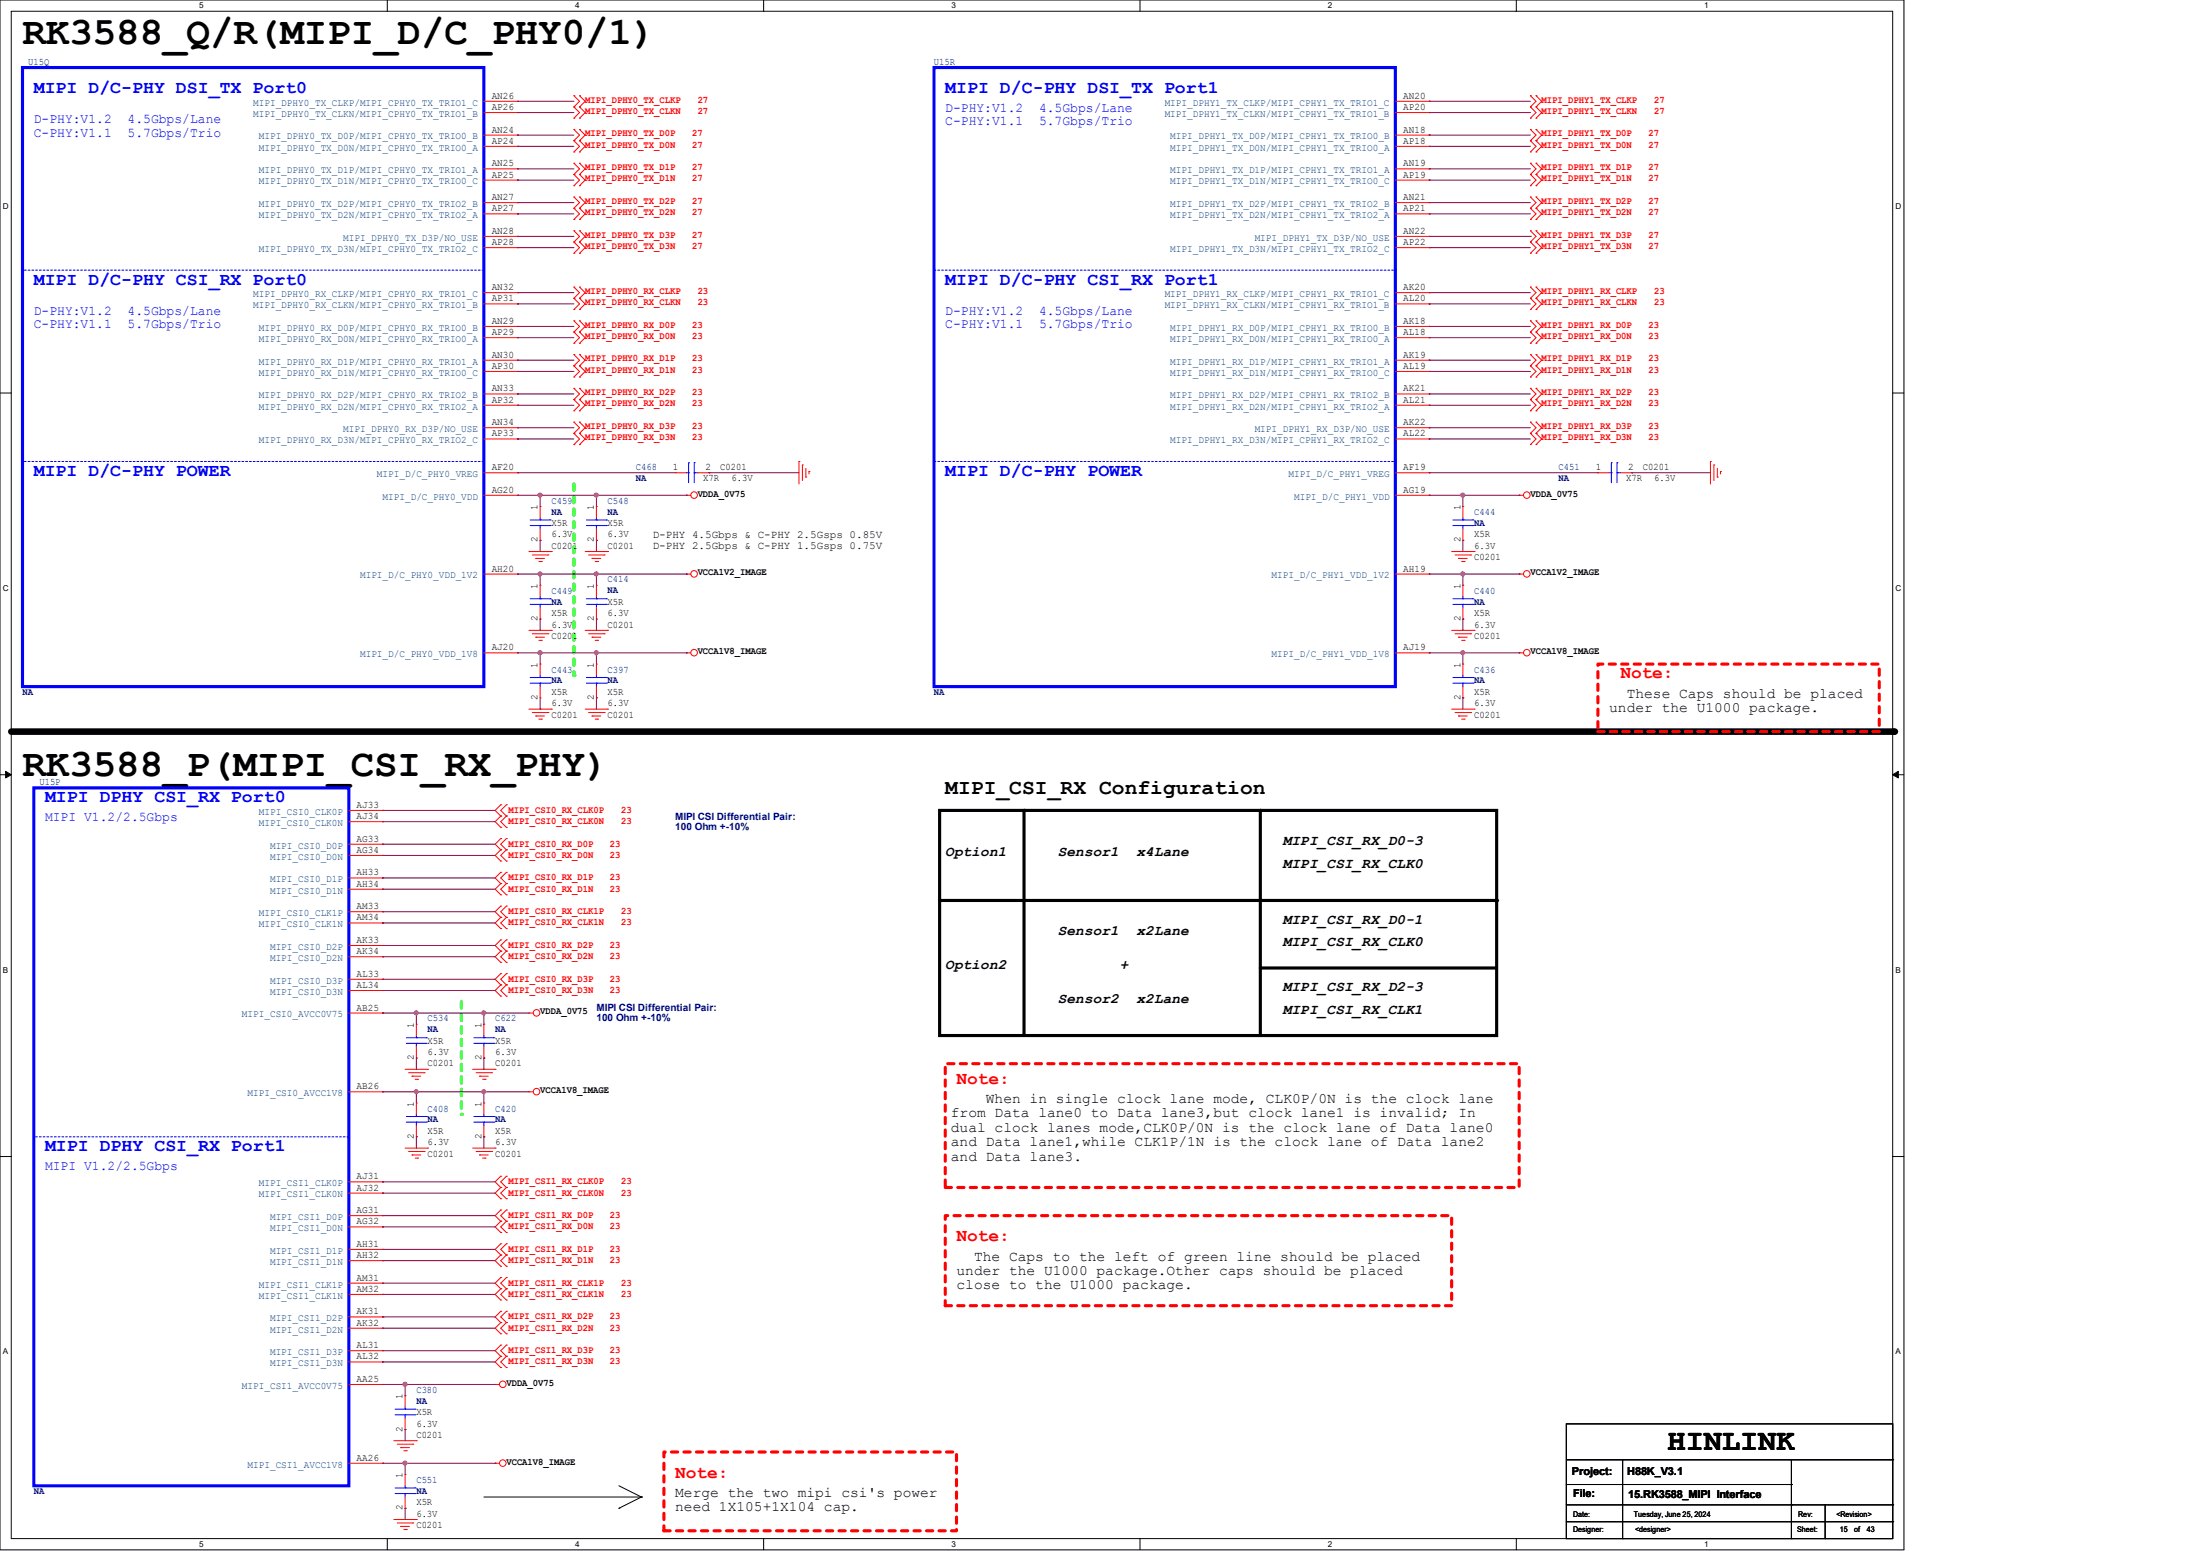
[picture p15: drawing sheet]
<svg xmlns="http://www.w3.org/2000/svg" width="297mm" height="210mm" viewBox="0 0 297 210" stroke-linecap="round" stroke-linejoin="round" font-family="sans-serif">
<defs><g id="words">
<g font-size="5.3">
<text x="3" y="6">RK3588_Q/R(MIPI_D/C_PHY0/1)</text>
<text x="3" y="105">RK3588_P(MIPI_CSI_RX_PHY)</text>
</g>
<text font-size="4.1" x="225.8" y="196.3">HINLINK</text>
<text font-size="2.9" x="128" y="107.6">MIPI_CSI_RX Configuration</text>
<g font-size="2.4" fill="#00f">
<text x="4.6" y="12.6">MIPI D/C-PHY DSI_TX Port0</text>
<text x="128" y="12.6">MIPI D/C-PHY DSI_TX Port1</text>
<text x="4.6" y="38.5">MIPI D/C-PHY CSI_RX Port0</text>
<text x="128" y="38.5">MIPI D/C-PHY CSI_RX Port1</text>
<text x="4.6" y="64.4">MIPI D/C-PHY POWER</text>
<text x="128" y="64.4">MIPI D/C-PHY POWER</text>
<text x="6.1" y="108.6">MIPI DPHY CSI_RX Port0</text>
<text x="6.1" y="155.9">MIPI DPHY CSI_RX Port1</text>
</g>
<g font-size="2.4" fill="#f00">
<text x="219.5" y="91.9">Note:</text>
<text x="129.5" y="146.7">Note:</text>
<text x="129.5" y="168.1">Note:</text>
<text x="91.4" y="200.1">Note:</text>
</g>
<g font-size="1.9">
<text x="220.3" y="94.5">These Caps should be placed</text>
<text x="217.9" y="96.4">under the U1000 package.</text>
<text x="128" y="116">Option1</text>
<text x="143.3" y="116">Sensor1</text>
<text x="153.9" y="116">x4Lane</text>
<text x="173.7" y="114.4">MIPI_CSI_RX_D0-3</text>
<text x="173.7" y="117.5">MIPI_CSI_RX_CLK0</text>
<text x="173.7" y="125.1">MIPI_CSI_RX_D0-1</text>
<text x="128" y="131.2">Option2</text>
<text x="143.3" y="126.6">Sensor1</text>
<text x="151.6" y="131.2">+</text>
<text x="153.9" y="126.6">x2Lane</text>
<text x="173.7" y="128.1">MIPI_CSI_RX_CLK0</text>
<text x="143.3" y="135.8">Sensor2</text>
<text x="153.9" y="135.8">x2Lane</text>
<text x="173.7" y="134.2">MIPI_CSI_RX_D2-3</text>
<text x="173.7" y="137.3">MIPI_CSI_RX_CLK1</text>
<text x="133.5" y="149.4">When in single clock lane mode, CLK0P/0N is the clock lane</text>
<text x="128.8" y="151.3">from Data lane0 to Data lane3,but clock lane1 is invalid; In</text>
<text x="128.8" y="153.2">dual clock lanes mode,CLK0P/0N is the clock lane of Data lane0</text>
<text x="128.8" y="155.2">and Data lane1,while CLK1P/1N is the clock lane of Data lane2</text>
<text x="128.8" y="157.1">and Data lane3.</text>
<text x="129.5" y="172.6">under the U1000 package.Other caps should be placed</text>
<text x="131.9" y="170.7">The Caps to the left of green line should be placed</text>
<text x="129.5" y="174.6">close to the U1000 package.</text>
<text x="91.4" y="202.7">Merge the two mipi csi's power</text>
<text x="91.4" y="204.6">need 1X105+1X104 cap.</text>
</g>
<g font-size="1.8" fill="#00f">
<text x="4.6" y="16.7">D-PHY:V1.2</text>
<text x="17.3" y="16.7">4.5Gbps/Lane</text>
<text x="128" y="15.2">D-PHY:V1.2</text>
<text x="128" y="17">C-PHY:V1.1</text>
<text x="140.7" y="15.2">4.5Gbps/Lane</text>
<text x="140.7" y="17">5.7Gbps/Trio</text>
<text x="4.6" y="18.5">C-PHY:V1.1</text>
<text x="17.3" y="18.5">5.7Gbps/Trio</text>
<text x="4.6" y="42.6">D-PHY:V1.2</text>
<text x="4.6" y="44.4">C-PHY:V1.1</text>
<text x="17.3" y="42.6">4.5Gbps/Lane</text>
<text x="17.3" y="44.4">5.7Gbps/Trio</text>
<text x="128" y="42.6">D-PHY:V1.2</text>
<text x="128" y="44.4">C-PHY:V1.1</text>
<text x="140.7" y="42.6">4.5Gbps/Lane</text>
<text x="140.7" y="44.4">5.7Gbps/Trio</text>
<text x="6.1" y="111.2">MIPI V1.2/2.5Gbps</text>
<text x="6.1" y="158.4">MIPI V1.2/2.5Gbps</text>
</g>
<g font-size="1.5">
<text x="88.4" y="72.9">D-PHY 4.5Gbps &amp; C-PHY 2.5Gsps 0.85V</text>
<text x="88.4" y="74.3">D-PHY 2.5Gbps &amp; C-PHY 1.5Gsps 0.75V</text>
<text x="212.9" y="199.6">Project:</text>
<text x="213.1" y="202.7">File:</text>
<text x="220.4" y="199.8">H88K_V3.1</text>
<text x="220.5" y="202.8">15.RK3588_MIPI Interface</text>
</g>
<g font-size="1.4" fill="#00007f">
<text x="3.8" y="8.8">U15Q</text>
<text x="126.5" y="8.8">U15R</text>
<text x="86.1" y="63.6">C468</text>
<text x="86.1" y="65.1">NA</text>
<text x="211.1" y="63.6">C451</text>
<text x="211.1" y="65.1">NA</text>
<text x="74.7" y="68.2">C459</text>
<text x="74.7" y="69.7">NA</text>
<text x="82.3" y="68.2">C548</text>
<text x="82.3" y="69.7">NA</text>
<text x="199.6" y="69.7">C444</text>
<text x="199.6" y="71.2">NA</text>
<text x="74.7" y="80.4">C449</text>
<text x="74.7" y="81.9">NA</text>
<text x="82.3" y="78.9">C414</text>
<text x="82.3" y="80.4">NA</text>
<text x="199.6" y="80.4">C440</text>
<text x="199.6" y="81.9">NA</text>
<text x="3" y="94.1">NA</text>
<text x="74.7" y="91.1">C443</text>
<text x="74.7" y="92.5">NA</text>
<text x="82.3" y="91.1">C397</text>
<text x="82.3" y="92.5">NA</text>
<text x="126.5" y="94.1">NA</text>
<text x="199.6" y="91.1">C436</text>
<text x="199.6" y="92.5">NA</text>
<text x="5.3" y="106.3">U15P</text>
<text x="91.4" y="111">MIPI CSI Differential Pair:</text>
<text x="91.4" y="112.4">100 Ohm +-10%</text>
<text x="80.8" y="136.9">MIPI CSI Differential Pair:</text>
<text x="57.9" y="138.3">C534</text>
<text x="57.9" y="139.8">NA</text>
<text x="67.1" y="138.3">C622</text>
<text x="67.1" y="139.8">NA</text>
<text x="80.8" y="138.3">100 Ohm +-10%</text>
<text x="57.9" y="150.5">C408</text>
<text x="57.9" y="152">NA</text>
<text x="67.1" y="150.5">C420</text>
<text x="67.1" y="152">NA</text>
<text x="56.4" y="188.6">C380</text>
<text x="56.4" y="190.1">NA</text>
<text x="4.6" y="202.3">NA</text>
<text x="56.4" y="200.8">C551</text>
<text x="56.4" y="202.3">NA</text>
</g>
<g font-size="1.4" fill="#003f7f">
<text x="34.3" y="14.3">MIPI_DPHY0_TX_CLKP/MIPI_CPHY0_TX_TRIO1_C</text>
<text x="34.3" y="15.8">MIPI_DPHY0_TX_CLKN/MIPI_CPHY0_TX_TRIO1_B</text>
<text x="157.7" y="14.3">MIPI_DPHY1_TX_CLKP/MIPI_CPHY1_TX_TRIO1_C</text>
<text x="157.7" y="15.8">MIPI_DPHY1_TX_CLKN/MIPI_CPHY1_TX_TRIO1_B</text>
<text x="35.1" y="18.9">MIPI_DPHY0_TX_D0P/MIPI_CPHY0_TX_TRIO0_B</text>
<text x="35.1" y="23.5">MIPI_DPHY0_TX_D1P/MIPI_CPHY0_TX_TRIO1_A</text>
<text x="35.1" y="20.4">MIPI_DPHY0_TX_D0N/MIPI_CPHY0_TX_TRIO0_A</text>
<text x="158.5" y="18.9">MIPI_DPHY1_TX_D0P/MIPI_CPHY1_TX_TRIO0_B</text>
<text x="158.5" y="23.5">MIPI_DPHY1_TX_D1P/MIPI_CPHY1_TX_TRIO1_A</text>
<text x="158.5" y="20.4">MIPI_DPHY1_TX_D0N/MIPI_CPHY1_TX_TRIO0_A</text>
<text x="35.1" y="28">MIPI_DPHY0_TX_D2P/MIPI_CPHY0_TX_TRIO2_B</text>
<text x="35.1" y="25">MIPI_DPHY0_TX_D1N/MIPI_CPHY0_TX_TRIO0_C</text>
<text x="35.1" y="29.6">MIPI_DPHY0_TX_D2N/MIPI_CPHY0_TX_TRIO2_A</text>
<text x="158.5" y="28">MIPI_DPHY1_TX_D2P/MIPI_CPHY1_TX_TRIO2_B</text>
<text x="158.5" y="25">MIPI_DPHY1_TX_D1N/MIPI_CPHY1_TX_TRIO0_C</text>
<text x="158.5" y="29.6">MIPI_DPHY1_TX_D2N/MIPI_CPHY1_TX_TRIO2_A</text>
<text x="35.1" y="34.1">MIPI_DPHY0_TX_D3N/MIPI_CPHY0_TX_TRIO2_C</text>
<text x="46.5" y="32.6">MIPI_DPHY0_TX_D3P/NO_USE</text>
<text x="158.5" y="34.1">MIPI_DPHY1_TX_D3N/MIPI_CPHY1_TX_TRIO2_C</text>
<text x="169.9" y="32.6">MIPI_DPHY1_TX_D3P/NO_USE</text>
<text x="34.3" y="40.2">MIPI_DPHY0_RX_CLKP/MIPI_CPHY0_RX_TRIO1_C</text>
<text x="34.3" y="41.7">MIPI_DPHY0_RX_CLKN/MIPI_CPHY0_RX_TRIO1_B</text>
<text x="157.7" y="40.2">MIPI_DPHY1_RX_CLKP/MIPI_CPHY1_RX_TRIO1_C</text>
<text x="157.7" y="41.7">MIPI_DPHY1_RX_CLKN/MIPI_CPHY1_RX_TRIO1_B</text>
<text x="35.1" y="44.8">MIPI_DPHY0_RX_D0P/MIPI_CPHY0_RX_TRIO0_B</text>
<text x="35.1" y="46.3">MIPI_DPHY0_RX_D0N/MIPI_CPHY0_RX_TRIO0_A</text>
<text x="158.5" y="44.8">MIPI_DPHY1_RX_D0P/MIPI_CPHY1_RX_TRIO0_B</text>
<text x="158.5" y="46.3">MIPI_DPHY1_RX_D0N/MIPI_CPHY1_RX_TRIO0_A</text>
<text x="35.1" y="49.4">MIPI_DPHY0_RX_D1P/MIPI_CPHY0_RX_TRIO1_A</text>
<text x="35.1" y="53.9">MIPI_DPHY0_RX_D2P/MIPI_CPHY0_RX_TRIO2_B</text>
<text x="35.1" y="50.9">MIPI_DPHY0_RX_D1N/MIPI_CPHY0_RX_TRIO0_C</text>
<text x="158.5" y="49.4">MIPI_DPHY1_RX_D1P/MIPI_CPHY1_RX_TRIO1_A</text>
<text x="158.5" y="53.9">MIPI_DPHY1_RX_D2P/MIPI_CPHY1_RX_TRIO2_B</text>
<text x="158.5" y="50.9">MIPI_DPHY1_RX_D1N/MIPI_CPHY1_RX_TRIO0_C</text>
<text x="35.1" y="55.5">MIPI_DPHY0_RX_D2N/MIPI_CPHY0_RX_TRIO2_A</text>
<text x="46.5" y="58.5">MIPI_DPHY0_RX_D3P/NO_USE</text>
<text x="158.5" y="55.5">MIPI_DPHY1_RX_D2N/MIPI_CPHY1_RX_TRIO2_A</text>
<text x="169.9" y="58.5">MIPI_DPHY1_RX_D3P/NO_USE</text>
<text x="35.1" y="60">MIPI_DPHY0_RX_D3N/MIPI_CPHY0_RX_TRIO2_C</text>
<text x="51.1" y="64.6">MIPI_D/C_PHY0_VREG</text>
<text x="158.5" y="60">MIPI_DPHY1_RX_D3N/MIPI_CPHY1_RX_TRIO2_C</text>
<text x="174.5" y="64.6">MIPI_D/C_PHY1_VREG</text>
<text x="51.8" y="67.7">MIPI_D/C_PHY0_VDD</text>
<text x="175.3" y="67.7">MIPI_D/C_PHY1_VDD</text>
<text x="48.8" y="78.3">MIPI_D/C_PHY0_VDD_1V2</text>
<text x="172.2" y="78.3">MIPI_D/C_PHY1_VDD_1V2</text>
<text x="48.8" y="89">MIPI_D/C_PHY0_VDD_1V8</text>
<text x="172.2" y="89">MIPI_D/C_PHY1_VDD_1V8</text>
<text x="35.1" y="110.3">MIPI_CSI0_CLK0P</text>
<text x="35.1" y="111.8">MIPI_CSI0_CLK0N</text>
<text x="36.6" y="114.9">MIPI_CSI0_D0P</text>
<text x="36.6" y="116.4">MIPI_CSI0_D0N</text>
<text x="36.6" y="119.5">MIPI_CSI0_D1P</text>
<text x="35.1" y="124">MIPI_CSI0_CLK1P</text>
<text x="35.1" y="125.6">MIPI_CSI0_CLK1N</text>
<text x="36.6" y="121">MIPI_CSI0_D1N</text>
<text x="36.6" y="128.6">MIPI_CSI0_D2P</text>
<text x="36.6" y="130.1">MIPI_CSI0_D2N</text>
<text x="32.8" y="137.8">MIPI_CSI0_AVCC0V75</text>
<text x="36.6" y="133.2">MIPI_CSI0_D3P</text>
<text x="36.6" y="134.7">MIPI_CSI0_D3N</text>
<text x="33.5" y="148.4">MIPI_CSI0_AVCC1V8</text>
<text x="35.1" y="160.6">MIPI_CSI1_CLK0P</text>
<text x="35.1" y="162.1">MIPI_CSI1_CLK0N</text>
<text x="36.6" y="165.2">MIPI_CSI1_D0P</text>
<text x="36.6" y="166.7">MIPI_CSI1_D0N</text>
<text x="36.6" y="169.8">MIPI_CSI1_D1P</text>
<text x="36.6" y="171.3">MIPI_CSI1_D1N</text>
<text x="35.1" y="174.3">MIPI_CSI1_CLK1P</text>
<text x="35.1" y="175.9">MIPI_CSI1_CLK1N</text>
<text x="36.6" y="178.9">MIPI_CSI1_D2P</text>
<text x="36.6" y="180.4">MIPI_CSI1_D2N</text>
<text x="36.6" y="183.5">MIPI_CSI1_D3P</text>
<text x="36.6" y="185">MIPI_CSI1_D3N</text>
<text x="32.8" y="188">MIPI_CSI1_AVCC0V75</text>
<text x="33.5" y="198.7">MIPI_CSI1_AVCC1V8</text>
</g>
<g font-size="1.4">
<text x="66.6" y="18">AN24</text>
<text x="66.6" y="13.4">AN26</text>
<text x="66.6" y="14.9">AP26</text>
<text x="190" y="18">AN18</text>
<text x="190" y="13.4">AN20</text>
<text x="190" y="14.9">AP20</text>
<text x="66.6" y="22.5">AN25</text>
<text x="66.6" y="19.5">AP24</text>
<text x="190" y="22.5">AN19</text>
<text x="190" y="19.5">AP18</text>
<text x="66.6" y="27.1">AN27</text>
<text x="66.6" y="24">AP25</text>
<text x="66.6" y="28.6">AP27</text>
<text x="190" y="27.1">AN21</text>
<text x="190" y="24">AP19</text>
<text x="190" y="28.6">AP21</text>
<text x="66.6" y="31.7">AN28</text>
<text x="66.6" y="33.2">AP28</text>
<text x="190" y="31.7">AN22</text>
<text x="190" y="33.2">AP22</text>
<text x="66.6" y="39.3">AN32</text>
<text x="66.6" y="40.8">AP31</text>
<text x="190" y="39.3">AK20</text>
<text x="190" y="40.8">AL20</text>
<text x="66.6" y="43.9">AN29</text>
<text x="66.6" y="45.4">AP29</text>
<text x="190" y="43.9">AK18</text>
<text x="190" y="45.4">AL18</text>
<text x="66.6" y="48.4">AN30</text>
<text x="66.6" y="53">AN33</text>
<text x="66.6" y="50">AP30</text>
<text x="190" y="48.4">AK19</text>
<text x="190" y="53">AK21</text>
<text x="190" y="50">AL19</text>
<text x="66.6" y="57.6">AN34</text>
<text x="66.6" y="54.5">AP32</text>
<text x="66.6" y="59.1">AP33</text>
<text x="190" y="57.6">AK22</text>
<text x="190" y="54.5">AL21</text>
<text x="190" y="59.1">AL22</text>
<text x="66.6" y="63.7">AF20</text>
<text x="91.1" y="63.7">1</text>
<text x="95.2" y="65.2">X7R</text>
<text x="95.5" y="63.7">2</text>
<text x="97.5" y="63.6">C0201</text>
<text x="99.1" y="65.2">6.3V</text>
<text x="190" y="63.7">AF19</text>
<text x="216.1" y="63.7">1</text>
<text x="220.2" y="65.2">X7R</text>
<text x="220.5" y="63.7">2</text>
<text x="222.5" y="63.6">C0201</text>
<text x="224" y="65.2">6.3V</text>
<text x="66.6" y="66.7">AG20</text>
<text x="72.8" y="69" transform="rotate(-90 72.8 69)">1</text>
<text x="74.7" y="71.2">X5R</text>
<text x="80.4" y="69" transform="rotate(-90 80.4 69)">1</text>
<text x="82.3" y="71.2">X5R</text>
<text x="94.5" y="67.2">VDDA_0V75</text>
<text x="190" y="66.7">AG19</text>
<text x="197.8" y="69" transform="rotate(-90 197.8 69)">1</text>
<text x="207.3" y="67.2">VDDA_0V75</text>
<text x="66.6" y="77.4">AH20</text>
<text x="72.8" y="73.4" transform="rotate(-90 72.8 73.4)">2</text>
<text x="74.7" y="74.3">C0201</text>
<text x="74.7" y="72.8">6.3V</text>
<text x="80.4" y="73.4" transform="rotate(-90 80.4 73.4)">2</text>
<text x="82.3" y="74.3">C0201</text>
<text x="82.3" y="72.8">6.3V</text>
<text x="94.5" y="77.9">VCCA1V2_IMAGE</text>
<text x="190" y="77.4">AH19</text>
<text x="197.8" y="73.4" transform="rotate(-90 197.8 73.4)">2</text>
<text x="199.6" y="75.8">C0201</text>
<text x="199.6" y="72.8">X5R</text>
<text x="199.6" y="74.3">6.3V</text>
<text x="207.3" y="77.9">VCCA1V2_IMAGE</text>
<text x="72.8" y="79.7" transform="rotate(-90 72.8 79.7)">1</text>
<text x="74.7" y="83.4">X5R</text>
<text x="80.4" y="79.7" transform="rotate(-90 80.4 79.7)">1</text>
<text x="82.3" y="81.9">X5R</text>
<text x="82.3" y="83.4">6.3V</text>
<text x="197.8" y="79.7" transform="rotate(-90 197.8 79.7)">1</text>
<text x="199.6" y="83.4">X5R</text>
<text x="66.6" y="88.1">AJ20</text>
<text x="72.8" y="84.1" transform="rotate(-90 72.8 84.1)">2</text>
<text x="74.7" y="86.5">C0201</text>
<text x="74.7" y="85">6.3V</text>
<text x="80.4" y="84.1" transform="rotate(-90 80.4 84.1)">2</text>
<text x="82.3" y="85">C0201</text>
<text x="94.5" y="88.6">VCCA1V8_IMAGE</text>
<text x="190" y="88.1">AJ19</text>
<text x="197.8" y="84.1" transform="rotate(-90 197.8 84.1)">2</text>
<text x="199.6" y="86.5">C0201</text>
<text x="199.6" y="85">6.3V</text>
<text x="207.3" y="88.6">VCCA1V8_IMAGE</text>
<text x="72.8" y="94.8" transform="rotate(-90 72.8 94.8)">2</text>
<text x="72.8" y="90.4" transform="rotate(-90 72.8 90.4)">1</text>
<text x="74.7" y="94.1">X5R</text>
<text x="74.7" y="95.6">6.3V</text>
<text x="80.4" y="94.8" transform="rotate(-90 80.4 94.8)">2</text>
<text x="80.4" y="90.4" transform="rotate(-90 80.4 90.4)">1</text>
<text x="82.3" y="94.1">X5R</text>
<text x="82.3" y="95.6">6.3V</text>
<text x="197.8" y="94.8" transform="rotate(-90 197.8 94.8)">2</text>
<text x="197.8" y="90.4" transform="rotate(-90 197.8 90.4)">1</text>
<text x="199.6" y="94.1">X5R</text>
<text x="199.6" y="95.6">6.3V</text>
<text x="74.7" y="97.2">C0201</text>
<text x="82.3" y="97.2">C0201</text>
<text x="199.6" y="97.2">C0201</text>
<text x="48.3" y="114">AG33</text>
<text x="48.3" y="109.4">AJ33</text>
<text x="48.3" y="110.9">AJ34</text>
<text x="48.3" y="115.5">AG34</text>
<text x="48.3" y="118.5">AH33</text>
<text x="48.3" y="120.1">AH34</text>
<text x="48.3" y="123.1">AM33</text>
<text x="48.3" y="124.6">AM34</text>
<text x="48.3" y="127.7">AK33</text>
<text x="48.3" y="129.2">AK34</text>
<text x="48.3" y="136.8">AB25</text>
<text x="48.3" y="132.3">AL33</text>
<text x="48.3" y="133.8">AL34</text>
<text x="73.2" y="137.3">VDDA_0V75</text>
<text x="56" y="143.6" transform="rotate(-90 56 143.6)">2</text>
<text x="56" y="139.2" transform="rotate(-90 56 139.2)">1</text>
<text x="57.9" y="141.4">X5R</text>
<text x="57.9" y="142.9">6.3V</text>
<text x="65.2" y="143.6" transform="rotate(-90 65.2 143.6)">2</text>
<text x="65.2" y="139.2" transform="rotate(-90 65.2 139.2)">1</text>
<text x="67.1" y="141.4">X5R</text>
<text x="67.1" y="142.9">6.3V</text>
<text x="48.3" y="147.5">AB26</text>
<text x="56" y="149.8" transform="rotate(-90 56 149.8)">1</text>
<text x="57.9" y="144.4">C0201</text>
<text x="65.2" y="149.8" transform="rotate(-90 65.2 149.8)">1</text>
<text x="67.1" y="144.4">C0201</text>
<text x="73.2" y="148">VCCA1V8_IMAGE</text>
<text x="56" y="154.2" transform="rotate(-90 56 154.2)">2</text>
<text x="57.9" y="153.5">X5R</text>
<text x="57.9" y="155.1">6.3V</text>
<text x="65.2" y="154.2" transform="rotate(-90 65.2 154.2)">2</text>
<text x="67.1" y="153.5">X5R</text>
<text x="67.1" y="155.1">6.3V</text>
<text x="48.3" y="159.7">AJ31</text>
<text x="48.3" y="161.2">AJ32</text>
<text x="57.9" y="156.6">C0201</text>
<text x="67.1" y="156.6">C0201</text>
<text x="48.3" y="164.3">AG31</text>
<text x="48.3" y="165.8">AG32</text>
<text x="48.3" y="168.8">AH31</text>
<text x="48.3" y="170.4">AH32</text>
<text x="48.3" y="173.4">AM31</text>
<text x="48.3" y="178">AK31</text>
<text x="48.3" y="179.5">AK32</text>
<text x="48.3" y="174.9">AM32</text>
<text x="48.3" y="182.5">AL31</text>
<text x="48.3" y="184.1">AL32</text>
<text x="48.3" y="187.1">AA25</text>
<text x="54.5" y="189.4" transform="rotate(-90 54.5 189.4)">1</text>
<text x="56.4" y="191.6">X5R</text>
<text x="68.6" y="187.6">VDDA_0V75</text>
<text x="48.3" y="197.8">AA26</text>
<text x="54.5" y="193.8" transform="rotate(-90 54.5 193.8)">2</text>
<text x="56.4" y="194.7">C0201</text>
<text x="56.4" y="193.2">6.3V</text>
<text x="54.5" y="200.1" transform="rotate(-90 54.5 200.1)">1</text>
<text x="56.4" y="203.8">X5R</text>
<text x="68.6" y="198.3">VCCA1V8_IMAGE</text>
<text x="54.5" y="204.5" transform="rotate(-90 54.5 204.5)">2</text>
<text x="56.4" y="206.9">C0201</text>
<text x="56.4" y="205.4">6.3V</text>
</g>
<g font-size="1.4" fill="#f00">
<text x="79.2" y="15.4">MIPI_DPHY0_TX_CLKN</text>
<text x="79.2" y="13.9">MIPI_DPHY0_TX_CLKP</text>
<text x="94.5" y="15.4">27</text>
<text x="94.5" y="13.9">27</text>
<text x="208.8" y="15.4">MIPI_DPHY1_TX_CLKN</text>
<text x="208.8" y="13.9">MIPI_DPHY1_TX_CLKP</text>
<text x="224" y="15.4">27</text>
<text x="224" y="13.9">27</text>
<text x="79.2" y="20">MIPI_DPHY0_TX_D0N</text>
<text x="79.2" y="18.5">MIPI_DPHY0_TX_D0P</text>
<text x="79.2" y="23">MIPI_DPHY0_TX_D1P</text>
<text x="93.7" y="20">27</text>
<text x="93.7" y="18.5">27</text>
<text x="93.7" y="23">27</text>
<text x="208.8" y="20">MIPI_DPHY1_TX_D0N</text>
<text x="208.8" y="18.5">MIPI_DPHY1_TX_D0P</text>
<text x="208.8" y="23">MIPI_DPHY1_TX_D1P</text>
<text x="223.3" y="20">27</text>
<text x="223.3" y="18.5">27</text>
<text x="223.3" y="23">27</text>
<text x="79.2" y="24.6">MIPI_DPHY0_TX_D1N</text>
<text x="79.2" y="29.1">MIPI_DPHY0_TX_D2N</text>
<text x="79.2" y="27.6">MIPI_DPHY0_TX_D2P</text>
<text x="93.7" y="24.6">27</text>
<text x="93.7" y="29.1">27</text>
<text x="93.7" y="27.6">27</text>
<text x="208.8" y="24.6">MIPI_DPHY1_TX_D1N</text>
<text x="208.8" y="29.1">MIPI_DPHY1_TX_D2N</text>
<text x="208.8" y="27.6">MIPI_DPHY1_TX_D2P</text>
<text x="223.3" y="24.6">27</text>
<text x="223.3" y="29.1">27</text>
<text x="223.3" y="27.6">27</text>
<text x="79.2" y="33.7">MIPI_DPHY0_TX_D3N</text>
<text x="79.2" y="32.2">MIPI_DPHY0_TX_D3P</text>
<text x="93.7" y="33.7">27</text>
<text x="93.7" y="32.2">27</text>
<text x="208.8" y="33.7">MIPI_DPHY1_TX_D3N</text>
<text x="208.8" y="32.2">MIPI_DPHY1_TX_D3P</text>
<text x="223.3" y="33.7">27</text>
<text x="223.3" y="32.2">27</text>
<text x="79.2" y="41.3">MIPI_DPHY0_RX_CLKN</text>
<text x="79.2" y="39.8">MIPI_DPHY0_RX_CLKP</text>
<text x="94.5" y="41.3">23</text>
<text x="94.5" y="39.8">23</text>
<text x="208.8" y="41.3">MIPI_DPHY1_RX_CLKN</text>
<text x="208.8" y="39.8">MIPI_DPHY1_RX_CLKP</text>
<text x="224" y="41.3">23</text>
<text x="224" y="39.8">23</text>
<text x="79.2" y="45.9">MIPI_DPHY0_RX_D0N</text>
<text x="79.2" y="44.4">MIPI_DPHY0_RX_D0P</text>
<text x="93.7" y="45.9">23</text>
<text x="93.7" y="44.4">23</text>
<text x="208.8" y="45.9">MIPI_DPHY1_RX_D0N</text>
<text x="208.8" y="44.4">MIPI_DPHY1_RX_D0P</text>
<text x="223.3" y="45.9">23</text>
<text x="223.3" y="44.4">23</text>
<text x="79.2" y="50.5">MIPI_DPHY0_RX_D1N</text>
<text x="79.2" y="48.9">MIPI_DPHY0_RX_D1P</text>
<text x="79.2" y="53.5">MIPI_DPHY0_RX_D2P</text>
<text x="93.7" y="50.5">23</text>
<text x="93.7" y="48.9">23</text>
<text x="93.7" y="53.5">23</text>
<text x="208.8" y="50.5">MIPI_DPHY1_RX_D1N</text>
<text x="208.8" y="48.9">MIPI_DPHY1_RX_D1P</text>
<text x="208.8" y="53.5">MIPI_DPHY1_RX_D2P</text>
<text x="223.3" y="50.5">23</text>
<text x="223.3" y="48.9">23</text>
<text x="223.3" y="53.5">23</text>
<text x="79.2" y="55">MIPI_DPHY0_RX_D2N</text>
<text x="79.2" y="59.6">MIPI_DPHY0_RX_D3N</text>
<text x="79.2" y="58.1">MIPI_DPHY0_RX_D3P</text>
<text x="93.7" y="55">23</text>
<text x="93.7" y="59.6">23</text>
<text x="93.7" y="58.1">23</text>
<text x="208.8" y="59.6">MIPI_DPHY1_RX_D3N</text>
<text x="208.8" y="55">MIPI_DPHY1_RX_D2N</text>
<text x="208.8" y="58.1">MIPI_DPHY1_RX_D3P</text>
<text x="223.3" y="59.6">23</text>
<text x="223.3" y="55">23</text>
<text x="223.3" y="58.1">23</text>
<text x="68.9" y="110.1">MIPI_CSI0_RX_CLK0P</text>
<text x="68.9" y="111.6">MIPI_CSI0_RX_CLK0N</text>
<text x="84.1" y="110.1">23</text>
<text x="84.1" y="111.6">23</text>
<text x="68.9" y="114.6">MIPI_CSI0_RX_D0P</text>
<text x="68.9" y="116.2">MIPI_CSI0_RX_D0N</text>
<text x="68.9" y="119.2">MIPI_CSI0_RX_D1P</text>
<text x="82.6" y="114.6">23</text>
<text x="82.6" y="116.2">23</text>
<text x="82.6" y="119.2">23</text>
<text x="68.9" y="120.7">MIPI_CSI0_RX_D1N</text>
<text x="68.9" y="123.8">MIPI_CSI0_RX_CLK1P</text>
<text x="68.9" y="125.3">MIPI_CSI0_RX_CLK1N</text>
<text x="82.6" y="120.7">23</text>
<text x="84.1" y="123.8">23</text>
<text x="84.1" y="125.3">23</text>
<text x="68.9" y="128.4">MIPI_CSI0_RX_D2P</text>
<text x="68.9" y="129.9">MIPI_CSI0_RX_D2N</text>
<text x="82.6" y="128.4">23</text>
<text x="82.6" y="129.9">23</text>
<text x="68.9" y="132.9">MIPI_CSI0_RX_D3P</text>
<text x="68.9" y="134.5">MIPI_CSI0_RX_D3N</text>
<text x="82.6" y="132.9">23</text>
<text x="82.6" y="134.5">23</text>
<text x="68.9" y="161.9">MIPI_CSI1_RX_CLK0N</text>
<text x="68.9" y="160.4">MIPI_CSI1_RX_CLK0P</text>
<text x="84.1" y="161.9">23</text>
<text x="84.1" y="160.4">23</text>
<text x="68.9" y="164.9">MIPI_CSI1_RX_D0P</text>
<text x="68.9" y="166.5">MIPI_CSI1_RX_D0N</text>
<text x="82.6" y="164.9">23</text>
<text x="82.6" y="166.5">23</text>
<text x="68.9" y="169.5">MIPI_CSI1_RX_D1P</text>
<text x="68.9" y="171">MIPI_CSI1_RX_D1N</text>
<text x="82.6" y="169.5">23</text>
<text x="82.6" y="171">23</text>
<text x="68.9" y="178.6">MIPI_CSI1_RX_D2P</text>
<text x="68.9" y="174.1">MIPI_CSI1_RX_CLK1P</text>
<text x="68.9" y="175.6">MIPI_CSI1_RX_CLK1N</text>
<text x="82.6" y="178.6">23</text>
<text x="84.1" y="174.1">23</text>
<text x="84.1" y="175.6">23</text>
<text x="68.9" y="180.2">MIPI_CSI1_RX_D2N</text>
<text x="68.9" y="183.2">MIPI_CSI1_RX_D3P</text>
<text x="68.9" y="184.7">MIPI_CSI1_RX_D3N</text>
<text x="82.6" y="180.2">23</text>
<text x="82.6" y="183.2">23</text>
<text x="82.6" y="184.7">23</text>
</g>
<g font-size="1.1">
<text x="27" y="1.1">5</text>
<text x="77.9" y="1.1">4</text>
<text x="128.9" y="1.1">3</text>
<text x="179.8" y="1.1">2</text>
<text x="230.8" y="1.1">1</text>
<text x=".4" y="28.3">D</text>
<text x="256.7" y="28.3">D</text>
<text x=".4" y="80">C</text>
<text x="256.7" y="80">C</text>
<text x=".4" y="131.7">B</text>
<text x="256.7" y="131.7">B</text>
<text x=".4" y="183.4">A</text>
<text x="256.7" y="183.4">A</text>
<text x="27" y="209.5">5</text>
<text x="77.9" y="209.5">4</text>
<text x="128.9" y="209.5">3</text>
<text x="179.8" y="209.5">2</text>
<text x="213.1" y="205.4">Date:</text>
<text x="213.1" y="207.5">Designer:</text>
<text x="221.3" y="205.4">Tuesday, June 25, 2024</text>
<text x="221.4" y="207.5">&lt;designer&gt;</text>
<text x="230.8" y="209.5">1</text>
<text x="243.4" y="207.5">Sheet:</text>
<text x="243.5" y="205.4">Rev:</text>
<text x="248.7" y="205.4">&lt;Revision&gt;</text>
<text x="249.2" y="207.5">15</text>
<text x="251.1" y="207.5">of</text>
<text x="252.8" y="207.5">43</text>
</g>
</g></defs>
<g fill="none" stroke="#000" stroke-width=".14">
<path d="M0 0h257.9v209.8h-257.9zM1.5 1.5h254.8v206.8h-254.8zM52.5 0v1.5M103.4 0v1.5M154.4 0v1.5M205.4 0v1.5M0 53.2h1.5M256.3 53.2h1.6M0 104.9h1.5M.8 104.4l.7 .5-.7 .4zM256.3 104.9l.8-.5v.9zM256.3 104.9h1.6"/>
<path d="M0 156.6h1.5M256.3 156.6h1.6M52.5 208.3v1.5M103.4 208.3v1.5M154.4 208.3v1.5M205.4 208.3v1.5"/>
</g>
<path d="M.8 104.4l.7 .5-.7 .4zM256.3 104.9l.8-.5v.9z" fill="#000"/>
<path d="M127.3 109.7h75.4v30.5h-75.4zM138.7 109.7v30.5M170.7 109.7v30.5M127.3 121.9h75.4M170.7 131.1h32" fill="none" stroke="#000" stroke-width=".42"/>
<g fill="#000">
<circle cx="256.5" cy="99.1" r=".44"/>
<circle cx="138.7" cy="109.7" r=".21"/>
<circle cx="170.7" cy="109.7" r=".21"/>
<circle cx="170.7" cy="131.1" r=".21"/>
<circle cx="202.7" cy="121.9" r=".21"/>
</g>
<path d="M128 144h77.7v16.8h-77.7zM128 164.6h68.6v12.2h-68.6z" fill="none" stroke="#f00" stroke-width=".42" stroke-dasharray=".8 .8"/>
<path d="M1.5 99.1h255" fill="none" stroke="#000" stroke-width=".89"/>
<path d="M77.7 65.5v25.9" fill="none" stroke="#01ff00" stroke-width=".42" stroke-dasharray=".8 .8"/>
<circle cx="77.7" cy="91.4" r=".21" fill="#01ff00" stroke-dasharray=".8 .8"/>
<path d="M62.5 135.6v15.3" fill="none" stroke="#01ff00" stroke-width=".42" stroke-dasharray=".8 .8"/>
<circle cx="62.5" cy="150.9" r=".21" fill="#01ff00" stroke-dasharray=".8 .8"/>
<path d="M216.4 89.9h38.1v9.2h-38.1zM89.9 196.6h39.6v10.7h-39.6z" fill="none" stroke="#f00" stroke-width=".42" stroke-dasharray=".8 .8"/>
<g fill="none" stroke="#000" stroke-width=".14">
<path d="M212.1 192.8h44.2v15.5h-44.2zM212.1 197.7h44.2M219.8 197.7v10.6M242.6 197.7v10.6M256.3 197.7h.1M65.5 202.7h21.4M83.8 204.2h.1M83.8 201.2l3.1 1.5M86.9 202.7h.1M86.9 202.7l-3.1 1.5M212.1 201h30.5M212.1 203.8h44.2"/>
<path d="M212.1 206h44.2M219.8 208.3h.1M242.6 201h.1M242.6 208.3h.1M242.6 203.8h.1M247.2 208.3h.1M247.2 203.8v4.5M256.3 203.8h.1M256.3 206h.1"/>
</g>
<g fill="none" stroke="#f00" stroke-width=".14">
<path d="M65.5 18.3h4.6M65.5 13.7h4.6M65.5 19.8h4.6M65.5 15.2h4.6M70.1 18.3h.1M70.1 13.7h.1M70.1 19.8h.1M70.1 15.2h.1M77.7 19.1h.1M77.7 17.5h.1M77.7 16h.1M77.7 14.5h.1"/>
<path d="M77.7 13h.1M77.7 19.1l.8 .7-.8 .8M77.7 17.5l.8 .8-.8 .8M77.7 14.5l.8 .7-.8 .8M77.7 13l.8 .7-.8 .8M78.5 19.1h.1M78.5 17.5h.1M78.5 16h.1M78.5 14.5h.1M78.5 13h.1M78.5 19.1l.7 .7-.7 .8M78.5 17.5l.7 .8-.7 .8"/>
<path d="M78.5 14.5l.7 .7-.7 .8M78.5 13l.7 .7-.7 .8M189 18.3h4.5M189 13.7h4.5M189 19.8h4.5M189 15.2h4.5M193.5 18.3h.1M193.5 13.7h.1M193.5 19.8h.1M193.5 15.2h.1M207.3 19.1h.1M207.3 17.5h.1"/>
<path d="M207.3 16h.1M207.3 14.5h.1M207.3 13h.1M207.3 19.1l.7 .7-.7 .8M207.3 17.5l.7 .8-.7 .8M207.3 14.5l.7 .7-.7 .8M207.3 13l.7 .7-.7 .8M208 19.1h.1M208 17.5h.1M208 16h.1M208 14.5h.1M208 13h.1"/>
<path d="M208 19.1l.8 .7-.8 .8M208 17.5l.8 .8-.8 .8M208 14.5l.8 .7-.8 .8M208 13l.8 .7-.8 .8M65.5 22.9h4.6M65.5 27.4h4.6M65.5 32h4.6M65.5 39.6h4.6M65.5 24.4h4.6M65.5 29h4.6M65.5 33.5h4.6M70.1 22.9h.1"/>
<path d="M70.1 27.4h.1M70.1 32h.1M70.1 39.6h.1M70.1 24.4h.1M70.1 29h.1M70.1 33.5h.1M77.7 20.6h.1M77.7 25.1h.1M77.7 23.6h.1M77.7 22.1h.1M77.7 29.7h.1M77.7 28.2h.1"/>
<path d="M77.7 26.7h.1M77.7 34.3h.1M77.7 32.8h.1M77.7 31.2h.1M77.7 38.9h.1M77.7 23.6l.8 .8-.8 .7M77.7 22.1l.8 .8-.8 .7M77.7 28.2l.8 .8-.8 .7M77.7 26.7l.8 .7-.8 .8M77.7 32.8l.8 .7-.8 .8M77.7 31.2l.8 .8-.8 .8M77.7 38.9l.8 .7-.8 .8"/>
<path d="M78.5 20.6h.1M78.5 25.1h.1M78.5 23.6h.1M78.5 22.1h.1M78.5 29.7h.1M78.5 28.2h.1M78.5 26.7h.1M78.5 34.3h.1M78.5 32.8h.1M78.5 31.2h.1M78.5 38.9h.1M78.5 23.6l.7 .8-.7 .7"/>
<path d="M78.5 22.1l.7 .8-.7 .7M78.5 28.2l.7 .8-.7 .7M78.5 26.7l.7 .7-.7 .8M78.5 32.8l.7 .7-.7 .8M78.5 31.2l.7 .8-.7 .8M78.5 38.9l.7 .7-.7 .8M189 22.9h4.5M189 27.4h4.5M189 32h4.5M189 39.6h4.5M189 24.4h4.5M189 29h4.5"/>
<path d="M189 33.5h4.5M193.5 39.6h.1M193.5 22.9h.1M193.5 27.4h.1M193.5 32h.1M193.5 24.4h.1M193.5 29h.1M193.5 33.5h.1M207.3 20.6h.1M207.3 25.1h.1M207.3 23.6h.1M207.3 22.1h.1"/>
<path d="M207.3 29.7h.1M207.3 28.2h.1M207.3 26.7h.1M207.3 34.3h.1M207.3 32.8h.1M207.3 31.2h.1M207.3 38.9h.1M207.3 23.6l.7 .8-.7 .7M207.3 22.1l.7 .8-.7 .7M207.3 28.2l.7 .8-.7 .7M207.3 26.7l.7 .7-.7 .8M207.3 32.8l.7 .7-.7 .8"/>
<path d="M207.3 31.2l.7 .8-.7 .8M207.3 38.9l.7 .7-.7 .8M208 20.6h.1M208 25.1h.1M208 23.6h.1M208 22.1h.1M208 29.7h.1M208 28.2h.1M208 26.7h.1M208 34.3h.1M208 32.8h.1M208 31.2h.1"/>
<path d="M208 38.9h.1M208 23.6l.8 .8-.8 .7M208 22.1l.8 .8-.8 .7M208 28.2l.8 .8-.8 .7M208 26.7l.8 .7-.8 .8M208 32.8l.8 .7-.8 .8M208 31.2l.8 .8-.8 .8M208 38.9l.8 .7-.8 .8M65.5 44.2h4.6M65.5 48.8h4.6M65.5 53.3h4.6M65.5 57.9h4.6"/>
<path d="M65.5 45.7h4.6M65.5 50.3h4.6M65.5 41.1h4.6M65.5 54.9h4.6M65.5 59.4h4.6M70.1 44.2h.1M70.1 48.8h.1M70.1 53.3h.1M70.1 57.9h.1M70.1 45.7h.1M70.1 50.3h.1M70.1 41.1h.1"/>
<path d="M70.1 54.9h.1M70.1 59.4h.1M77.7 46.5h.1M77.7 45h.1M77.7 43.4h.1M77.7 51.1h.1M77.7 49.5h.1M77.7 48h.1M77.7 41.9h.1M77.7 40.4h.1M77.7 55.6h.1M77.7 54.1h.1"/>
<path d="M77.7 52.6h.1M77.7 58.7h.1M77.7 57.2h.1M77.7 45l.8 .7-.8 .8M77.7 43.4l.8 .8-.8 .8M77.7 49.5l.8 .8-.8 .8M77.7 48l.8 .8-.8 .7M77.7 40.4l.8 .7-.8 .8M77.7 54.1l.8 .8-.8 .7M77.7 52.6l.8 .7-.8 .8M77.7 58.7l.8 .7-.8 .8M77.7 57.2l.8 .7-.8 .8"/>
<path d="M78.5 46.5h.1M78.5 45h.1M78.5 43.4h.1M78.5 51.1h.1M78.5 49.5h.1M78.5 48h.1M78.5 41.9h.1M78.5 40.4h.1M78.5 55.6h.1M78.5 54.1h.1M78.5 52.6h.1M78.5 58.7h.1"/>
<path d="M78.5 57.2h.1M78.5 45l.7 .7-.7 .8M78.5 43.4l.7 .8-.7 .8M78.5 49.5l.7 .8-.7 .8M78.5 48l.7 .8-.7 .7M78.5 40.4l.7 .7-.7 .8M78.5 54.1l.7 .8-.7 .7M78.5 52.6l.7 .7-.7 .8M78.5 58.7l.7 .7-.7 .8M78.5 57.2l.7 .7-.7 .8M189 44.2h4.5M189 48.8h4.5"/>
<path d="M189 53.3h4.5M189 57.9h4.5M189 45.7h4.5M189 50.3h4.5M189 41.1h4.5M189 54.9h4.5M189 59.4h4.5M193.5 44.2h.1M193.5 48.8h.1M193.5 53.3h.1M193.5 57.9h.1M193.5 45.7h.1"/>
<path d="M193.5 50.3h.1M193.5 41.1h.1M193.5 54.9h.1M193.5 59.4h.1M207.3 58.7h.1M207.3 46.5h.1M207.3 45h.1M207.3 43.4h.1M207.3 51.1h.1M207.3 49.5h.1M207.3 48h.1M207.3 41.9h.1"/>
<path d="M207.3 40.4h.1M207.3 55.6h.1M207.3 54.1h.1M207.3 52.6h.1M207.3 57.2h.1M207.3 58.7l.7 .7-.7 .8M207.3 45l.7 .7-.7 .8M207.3 43.4l.7 .8-.7 .8M207.3 49.5l.7 .8-.7 .8M207.3 48l.7 .8-.7 .7M207.3 40.4l.7 .7-.7 .8M207.3 54.1l.7 .8-.7 .7"/>
<path d="M207.3 52.6l.7 .7-.7 .8M207.3 57.2l.7 .7-.7 .8M208 58.7h.1M208 46.5h.1M208 45h.1M208 43.4h.1M208 51.1h.1M208 49.5h.1M208 48h.1M208 41.9h.1M208 40.4h.1M208 55.6h.1"/>
<path d="M208 54.1h.1M208 52.6h.1M208 57.2h.1M208 58.7l.8 .7-.8 .8M208 45l.8 .7-.8 .8M208 43.4l.8 .8-.8 .8M208 49.5l.8 .8-.8 .8M208 48l.8 .8-.8 .7M208 40.4l.8 .7-.8 .8M208 54.1l.8 .8-.8 .7M208 52.6l.8 .7-.8 .8M208 57.2l.8 .7-.8 .8"/>
<path d="M65.5 67.1h4.6M65.5 77.7h4.6M65.5 64h4.6M70.1 64h.1M70.1 67.1h.1M70.1 77.7h.1M71.6 74.7h3.1M72.1 75.1h2.1M72.6 75.6h.1M72.6 75.6h1.1M73 76h.3M73.2 68.6h.1"/>
<path d="M73.2 73.2h.1M73.2 79.2h.1M73.2 68.6v1.5M73.2 71.6v1.6M73.2 79.2v1.6M73.3 76h.1M74.2 75.1h.1M74.7 74.7h.1M77.7 60.2h.1M78.5 60.2h.1M79.2 74.7h3.1M79.7 75.1h2.1"/>
<path d="M80.2 75.6h.1M80.2 75.6h1.2M80.6 76h.3M80.8 68.6h.1M80.8 73.2h.1M80.8 79.2h.1M80.8 68.6v1.5M80.8 71.6v1.6M80.8 79.2v1.6M80.9 76h.1M81.8 75.1h.1M82.3 74.7h.1"/>
<path d="M91.4 64h.1M91.4 64h1.6M93 67.1h.1M93 77.7h.1M93 67.1h.6M93 77.7h.6M94.5 64h1.5M96 64h.1M108.2 62.5h.1M108.2 62.5v3M108.7 63h.1M108.7 63v2.1"/>
<path d="M109.1 64.6h.1M109.1 63.4v1.2M109.6 63.8h.1M109.6 63.8v.4M189 67.1h4.5M189 77.7h4.5M189 64h4.5M193.5 64h.1M193.5 67.1h.1M193.5 77.7h.1M196.6 74.7h3M197.1 75.1h2.1"/>
<path d="M197.5 75.6h.1M197.5 75.6h1.2M198 76h.3M198.1 68.6h.1M198.1 73.2h.1M198.1 79.2h.1M198.1 68.6v1.5M198.1 71.6v1.6M198.1 79.2v1.6M198.3 76h.1M199.2 75.1h.1M199.6 74.7h.1"/>
<path d="M205.7 67.1h.1M205.7 77.7h.1M205.7 67.1h.6M205.7 77.7h.6M207.3 60.2h.1M208 60.2h.1M216.4 64h.1M216.4 64h1.5M219.5 64h1.5M221 64h.1M231.6 62.5h.1M231.6 62.5v3"/>
<path d="M232.1 63h.1M232.1 63v2.1M232.6 64.6h.1M232.6 63.4v1.2M233 63.8h.1M233 63.8v.4M65.5 88.4h4.6M70.1 88.4h.1M71.6 96h3.1M71.6 85.3h3.1M72.1 96.5h2.1M72.1 85.8h2.1"/>
<path d="M72.6 86.3h.1M72.6 96.9h.1M72.6 96.9h1.1M72.6 86.3h1.1M73 97.4h.3M73 86.7h.3M73.2 89.9h.1M73.2 94.5h.1M73.2 83.8h.1M73.2 82.3v1.5M73.2 89.9v1.5M73.2 93v1.5"/>
<path d="M73.3 86.7h.1M73.3 97.4h.1M74.2 85.8h.1M74.2 96.5h.1M74.7 85.3h.1M74.7 96h.1M79.2 96h3.1M79.2 85.3h3.1M79.7 96.5h2.1M79.7 85.8h2.1M80.2 96.9h.1M80.2 86.3h.1"/>
<path d="M80.2 96.9h1.2M80.2 86.3h1.2M80.6 97.4h.3M80.6 86.7h.3M80.8 83.8h.1M80.8 89.9h.1M80.8 94.5h.1M80.8 82.3v1.5M80.8 89.9v1.5M80.8 93v1.5M80.9 97.4h.1M80.9 86.7h.1"/>
<path d="M81.8 96.5h.1M81.8 85.8h.1M82.3 96h.1M82.3 85.3h.1M93 88.4h.1M93 88.4h.6M189 88.4h4.5M193.5 88.4h.1M196.6 96h3M196.6 85.3h3M197.1 96.5h2.1M197.1 85.8h2.1"/>
<path d="M197.5 86.3h.1M197.5 96.9h.1M197.5 96.9h1.2M197.5 86.3h1.2M198 97.4h.3M198 86.7h.3M198.1 89.9h.1M198.1 94.5h.1M198.1 83.8h.1M198.1 82.3v1.5M198.1 89.9v1.5M198.1 93v1.5"/>
<path d="M198.3 86.7h.1M198.3 97.4h.1M199.2 85.8h.1M199.2 96.5h.1M199.6 85.3h.1M199.6 96h.1M205.7 88.4h.1M205.7 88.4h.6M47.2 114.3h4.6M47.2 115.8h4.6M47.2 118.9h4.6M47.2 109.7h4.6"/>
<path d="M47.2 111.3h4.6M51.8 114.3h.1M51.8 115.8h.1M51.8 118.9h.1M51.8 109.7h.1M51.8 111.3h.1M67.8 109h.1M67.8 110.5h.1M67.8 112h.1M67.8 113.5h.1M67.8 115.1h.1M67.8 116.6h.1"/>
<path d="M67.8 118.1h.1M67.8 119.6h.1M67.8 109l-.7 .7 .7 .8M67.8 110.5l-.7 .8 .7 .7M67.8 113.5l-.7 .8 .7 .8M67.8 115.1l-.7 .7 .7 .8M67.8 118.1l-.7 .8 .7 .7M67.8 119.6l-.7 .8 .7 .8M68.6 110.5h.1M68.6 109h.1M68.6 112h.1M68.6 115.1h.1"/>
<path d="M68.6 113.5h.1M68.6 116.6h.1M68.6 119.6h.1M68.6 118.1h.1M68.6 109l-.8 .7 .8 .8M68.6 110.5l-.8 .8 .8 .7M68.6 113.5l-.8 .8 .8 .8M68.6 115.1l-.8 .7 .8 .8M68.6 118.1l-.8 .8 .8 .7M68.6 119.6l-.8 .8 .8 .8M47.2 137.2h4.6M47.2 120.4h4.6"/>
<path d="M47.2 128h4.6M47.2 129.5h4.6M47.2 132.6h4.6M47.2 134.1h4.6M47.2 123.4h4.6M47.2 125h4.6M51.8 137.2h.1M51.8 120.4h.1M51.8 128h.1M51.8 129.5h.1M51.8 132.6h.1M51.8 134.1h.1"/>
<path d="M51.8 123.4h.1M51.8 125h.1M56.4 138.7h.1M56.4 138.7v1.5M65.5 138.7h.1M65.5 138.7v1.5M67.8 121.2h.1M67.8 127.3h.1M67.8 128.8h.1M67.8 130.3h.1M67.8 131.8h.1M67.8 133.4h.1"/>
<path d="M67.8 134.9h.1M67.8 122.7h.1M67.8 124.2h.1M67.8 125.7h.1M67.8 127.3l-.7 .7 .7 .8M67.8 128.8l-.7 .7 .7 .8M67.8 131.8l-.7 .8 .7 .8M67.8 133.4l-.7 .7 .7 .8M67.8 122.7l-.7 .7 .7 .8M67.8 124.2l-.7 .8 .7 .7M68.6 121.2h.1M68.6 128.8h.1"/>
<path d="M68.6 127.3h.1M68.6 130.3h.1M68.6 133.4h.1M68.6 131.8h.1M68.6 134.9h.1M68.6 124.2h.1M68.6 122.7h.1M68.6 125.7h.1M68.6 127.3l-.8 .7 .8 .8M68.6 128.8l-.8 .7 .8 .8M68.6 131.8l-.8 .8 .8 .8M68.6 133.4l-.8 .7 .8 .8"/>
<path d="M68.6 122.7l-.8 .7 .8 .8M68.6 124.2l-.8 .8 .8 .7M71.6 137.2h.1M71.6 137.2h.6M47.2 147.8h4.6M51.8 147.8h.1M54.9 155.4h3M54.9 144.8h3M55.3 155.9h2.1M55.3 145.2h2.1M55.8 156.4h.1M55.8 145.7h.1"/>
<path d="M55.8 156.4h1.2M55.8 145.7h1.2M56.2 156.8h.4M56.2 146.1h.4M56.4 149.4h.1M56.4 153.9h.1M56.4 143.3h.1M56.4 141.7v1.6M56.4 149.4v1.5M56.4 152.4v1.5M56.6 156.8h.1M56.6 146.1h.1"/>
<path d="M57.4 155.9h.1M57.4 145.2h.1M57.9 155.4h.1M57.9 144.8h.1M64 155.4h3.1M64 144.8h3.1M64.5 155.9h2.1M64.5 145.2h2.1M64.9 156.4h.1M64.9 145.7h.1M64.9 156.4h1.2M64.9 145.7h1.2"/>
<path d="M65.4 156.8h.3M65.4 146.1h.3M65.5 149.4h.1M65.5 153.9h.1M65.5 143.3h.1M65.5 141.7v1.6M65.5 149.4v1.5M65.5 152.4v1.5M65.7 156.8h.1M65.7 146.1h.1M66.6 155.9h.1M66.6 145.2h.1"/>
<path d="M67.1 155.4h.1M67.1 144.8h.1M67.8 159.3h.1M67.8 159.3l-.7 .7 .7 .8M68.6 159.3h.1M68.6 159.3l-.8 .7 .8 .8M71.6 147.8h.1M71.6 147.8h.6M47.2 164.6h4.6M47.2 166.1h4.6M47.2 169.2h4.6M47.2 170.7h4.6"/>
<path d="M47.2 160h4.6M47.2 161.5h4.6M47.2 178.3h4.6M47.2 179.8h4.6M47.2 173.7h4.6M47.2 175.3h4.6M51.8 164.6h.1M51.8 166.1h.1M51.8 169.2h.1M51.8 170.7h.1M51.8 160h.1M51.8 161.5h.1"/>
<path d="M51.8 178.3h.1M51.8 179.8h.1M51.8 173.7h.1M51.8 175.3h.1M67.8 160.8h.1M67.8 162.3h.1M67.8 163.8h.1M67.8 165.4h.1M67.8 166.9h.1M67.8 168.4h.1M67.8 169.9h.1M67.8 171.5h.1"/>
<path d="M67.8 177.5h.1M67.8 179.1h.1M67.8 173h.1M67.8 174.5h.1M67.8 176h.1M67.8 160.8l-.7 .7 .7 .8M67.8 163.8l-.7 .8 .7 .8M67.8 165.4l-.7 .7 .7 .8M67.8 168.4l-.7 .8 .7 .7M67.8 169.9l-.7 .8 .7 .8M67.8 177.5l-.7 .8 .7 .8M67.8 179.1l-.7 .7 .7 .8"/>
<path d="M67.8 173l-.7 .7 .7 .8M67.8 174.5l-.7 .8 .7 .7M68.6 162.3h.1M68.6 160.8h.1M68.6 165.4h.1M68.6 163.8h.1M68.6 166.9h.1M68.6 169.9h.1M68.6 168.4h.1M68.6 171.5h.1M68.6 179.1h.1M68.6 177.5h.1"/>
<path d="M68.6 174.5h.1M68.6 173h.1M68.6 176h.1M68.6 160.8l-.8 .7 .8 .8M68.6 163.8l-.8 .8 .8 .8M68.6 165.4l-.8 .7 .8 .8M68.6 168.4l-.8 .8 .8 .7M68.6 169.9l-.8 .8 .8 .8M68.6 177.5l-.8 .8 .8 .8M68.6 179.1l-.8 .7 .8 .8M68.6 173l-.8 .7 .8 .8M68.6 174.5l-.8 .8 .8 .7"/>
<path d="M47.2 187.5h4.6M47.2 198.1h4.6M47.2 182.9h4.6M47.2 184.4h4.6M51.8 187.5h.1M51.8 198.1h.1M51.8 182.9h.1M51.8 184.4h.1M53.3 195.1h3.1M53.8 195.5h2.1M54.3 196h.1M54.3 196h1.2"/>
<path d="M54.7 196.4h.3M54.9 199.6h.1M54.9 189h.1M54.9 193.5h.1M54.9 189v1.5M54.9 192v1.5M54.9 199.6v1.6M55 196.4h.1M55.9 195.5h.1M56.4 195.1h.1M67.1 187.5h.1M67.1 198.1h.1"/>
<path d="M67.1 187.5h.5M67.1 198.1h.5M67.8 180.6h.1M67.8 182.1h.1M67.8 183.6h.1M67.8 185.2h.1M67.8 182.1l-.7 .8 .7 .7M67.8 183.6l-.7 .8 .7 .8M68.6 180.6h.1M68.6 183.6h.1M68.6 182.1h.1M68.6 185.2h.1"/>
<path d="M68.6 182.1l-.8 .8 .8 .7M68.6 183.6l-.8 .8 .8 .8M53.3 205.7h3.1M53.8 206.2h2.1M54.3 206.7h.1M54.3 206.7h1.2M54.7 207.1h.3M54.9 204.2h.1M54.9 202.7v1.5M55 207.1h.1M55.9 206.2h.1M56.4 205.7h.1"/>
<circle cx="94" cy="77.7" r=".44"/>
<circle cx="94" cy="67" r=".44"/>
<circle cx="206.8" cy="67" r=".44"/>
<circle cx="206.8" cy="77.7" r=".44"/>
<circle cx="94" cy="88.4" r=".44"/>
<circle cx="206.8" cy="88.4" r=".44"/>
<circle cx="72.7" cy="137.1" r=".44"/>
<circle cx="72.7" cy="147.8" r=".44"/>
<circle cx="68.1" cy="187.4" r=".44"/>
<circle cx="68.1" cy="198.1" r=".44"/>
</g>
<g fill="none" stroke="#00f" stroke-width=".14">
<path d="M71.8 71.2h2.7M71.8 70.4h2.7M73.2 70.4h.1M73.2 71.2h.1M73.2 70.1v.3M73.2 71.2v.4M74.5 71.2h.1M74.5 70.4h.1M79.4 71.2h2.7M79.4 70.4h2.7M80.8 70.4h.1M80.8 71.2h.1"/>
<path d="M80.8 70.1v.3M80.8 71.2v.4M82.1 71.2h.1M82.1 70.4h.1M93 64h.3M93.3 64h.1M93.3 62.7h.1M93.3 62.7v2.7M94 62.7h.1M94 64h.1M94 64h.5M94 62.7v2.7"/>
<path d="M196.8 71.2h2.7M196.8 70.4h2.7M198.1 70.4h.1M198.1 71.2h.1M198.1 70.1v.3M198.1 71.2v.4M199.5 71.2h.1M199.5 70.4h.1M217.9 64h.3M218.2 64h.1M218.2 62.7h.1M218.2 62.7v2.7"/>
<path d="M219 62.7h.1M219 64h.1M219 64h.5M219 62.7v2.7M71.8 92.5h2.7M71.8 91.7h2.7M71.8 81.8h2.7M71.8 81.1h2.7M73.2 91.7h.1M73.2 92.5h.1M73.2 81.1h.1M73.2 81.8h.1"/>
<path d="M73.2 80.8v.3M73.2 81.8v.5M73.2 91.4v.3M73.2 92.5v.5M74.5 92.5h.1M74.5 91.7h.1M74.5 81.8h.1M74.5 81.1h.1M79.4 92.5h2.7M79.4 91.7h2.7M79.4 81.8h2.7M79.4 81.1h2.7"/>
<path d="M80.8 81.1h.1M80.8 81.8h.1M80.8 91.7h.1M80.8 92.5h.1M80.8 80.8v.3M80.8 81.8v.5M80.8 91.4v.3M80.8 92.5v.5M82.1 81.8h.1M82.1 81.1h.1M82.1 92.5h.1M82.1 91.7h.1"/>
<path d="M196.8 92.5h2.7M196.8 91.7h2.7M196.8 81.8h2.7M196.8 81.1h2.7M198.1 91.7h.1M198.1 92.5h.1M198.1 81.1h.1M198.1 81.8h.1M198.1 80.8v.3M198.1 81.8v.5M198.1 91.4v.3M198.1 92.5v.5"/>
<path d="M199.5 92.5h.1M199.5 91.7h.1M199.5 81.8h.1M199.5 81.1h.1M55 151.9h2.7M55 151.2h2.7M55 141.3h2.7M55 140.5h2.7M56.4 151.2h.1M56.4 151.9h.1M56.4 140.5h.1M56.4 141.3h.1"/>
<path d="M56.4 140.2v.3M56.4 141.3v.4M56.4 150.9v.3M56.4 151.9v.5M57.7 151.9h.1M57.7 151.2h.1M57.7 141.3h.1M57.7 140.5h.1M64.2 151.9h2.7M64.2 151.2h2.7M64.2 141.3h2.7M64.2 140.5h2.7"/>
<path d="M65.5 151.2h.1M65.5 151.9h.1M65.5 140.5h.1M65.5 141.3h.1M65.5 140.2v.3M65.5 141.3v.4M65.5 150.9v.3M65.5 151.9v.5M66.9 151.9h.1M66.9 151.2h.1M66.9 141.3h.1M66.9 140.5h.1"/>
<path d="M53.5 191.6h2.7M53.5 190.8h2.7M54.9 190.8h.1M54.9 191.6h.1M54.9 190.5v.3M54.9 191.6v.4M56.2 191.6h.1M56.2 190.8h.1M53.5 202.2h2.7M53.5 201.5h2.7M54.9 201.5h.1M54.9 202.2h.1"/>
<path d="M54.9 201.2v.3M54.9 202.2v.5M56.2 202.2h.1M56.2 201.5h.1"/>
</g>
<path d="M3 9.1h62.5v83.9h-62.5zM126.5 9.1h62.5v83.9h-62.5zM4.6 106.7h42.6v94.5h-42.6z" fill="none" stroke="#00f" stroke-width=".42"/>
<path d="M3 36.6h.1M65.5 36.6h-62.5M126.5 36.6h62.5M189 36.6h.1M3 62.5h.1M65.5 62.5h-62.5M126.5 62.5h62.5M189 62.5h.1M4.6 153.9h.1M47.2 153.9h-42.6" fill="none" stroke="#00f" stroke-width=".14" stroke-dasharray=".3 .3"/>
<g fill="none" stroke="#7f003f" stroke-width=".14">
<path d="M70.1 64h.1M70.1 67.1h.1M70.1 77.7h.1M70.1 64h21.3M70.1 67.1h3.1M70.1 77.7h3.1M96 64h.1M96 64h12.2M70.1 88.4h.1M70.1 88.4h3.1M73.2 83.8h.1M73.2 83.8v1.5"/>
<path d="M80.8 88.4h.1M80.8 94.5h.1M80.8 88.4v1.5M80.8 94.5v1.5"/>
</g>
<circle cx="73.1" cy="77.7" r=".28" fill="#f0f"/>
<circle cx="73.1" cy="77.7" r=".28" fill="none" stroke="#f0f" stroke-width=".14"/>
<path d="M73.2 67.1h.1M73.2 67.1v1.5" fill="none" stroke="#7f003f" stroke-width=".14"/>
<circle cx="73.1" cy="67" r=".28" fill="#f0f"/>
<circle cx="73.1" cy="67" r=".28" fill="none" stroke="#f0f" stroke-width=".14"/>
<g fill="none" stroke="#7f003f" stroke-width=".14">
<path d="M73.2 73.2h.1M73.2 77.7h.1M73.2 73.2v1.5M73.2 77.7v1.5M73.2 67.1h7.6M73.2 77.7h7.6M80.8 73.2h.1M80.8 67.1h.1M80.8 77.7h.1M80.8 67.1v1.5M80.8 73.2v1.5M80.8 77.7v1.5"/>
<path d="M73.2 96h.1M73.2 88.4h.1M73.2 88.4v1.5M73.2 94.5v1.5M73.2 88.4h7.6M80.8 83.8h.1M80.8 83.8v1.5"/>
</g>
<circle cx="73.1" cy="88.4" r=".28" fill="#f0f"/>
<circle cx="73.1" cy="88.4" r=".28" fill="none" stroke="#f0f" stroke-width=".14"/>
<path d="M80.8 88.4h12.2M93 88.4h.1" fill="none" stroke="#7f003f" stroke-width=".14"/>
<circle cx="80.8" cy="88.4" r=".28" fill="#f0f"/>
<circle cx="80.8" cy="88.4" r=".28" fill="none" stroke="#f0f" stroke-width=".14"/>
<path d="M80.8 77.7h12.2M93 77.7h.1" fill="none" stroke="#7f003f" stroke-width=".14"/>
<circle cx="80.8" cy="77.7" r=".28" fill="#f0f"/>
<circle cx="80.8" cy="77.7" r=".28" fill="none" stroke="#f0f" stroke-width=".14"/>
<path d="M80.8 67.1h12.2M93 67.1h.1" fill="none" stroke="#7f003f" stroke-width=".14"/>
<circle cx="80.8" cy="67" r=".28" fill="#f0f"/>
<circle cx="80.8" cy="67" r=".28" fill="none" stroke="#f0f" stroke-width=".14"/>
<g fill="none" stroke="#7f003f" stroke-width=".14">
<path d="M198.1 73.2h.1M198.1 67.1h.1M198.1 77.7h.1M198.1 67.1v1.5M198.1 73.2v1.5M198.1 77.7v1.5M198.1 67.1h7.6M198.1 77.7h7.6M205.7 67.1h.1M205.7 77.7h.1M193.5 88.4h.1M193.5 88.4h12.2"/>
<path d="M198.1 94.5h.1M198.1 88.4h.1M198.1 83.8h.1M198.1 83.8v1.5M198.1 88.4v1.5M198.1 94.5v1.5M205.7 88.4h.1"/>
</g>
<circle cx="198.1" cy="88.4" r=".28" fill="#f0f"/>
<circle cx="198.1" cy="88.4" r=".28" fill="none" stroke="#f0f" stroke-width=".14"/>
<path d="M193.5 77.7h.1M193.5 77.7h4.6" fill="none" stroke="#7f003f" stroke-width=".14"/>
<circle cx="198.1" cy="77.7" r=".28" fill="#f0f"/>
<circle cx="198.1" cy="77.7" r=".28" fill="none" stroke="#f0f" stroke-width=".14"/>
<path d="M193.5 67.1h.1M193.5 67.1h4.6" fill="none" stroke="#7f003f" stroke-width=".14"/>
<circle cx="198.1" cy="67" r=".28" fill="#f0f"/>
<circle cx="198.1" cy="67" r=".28" fill="none" stroke="#f0f" stroke-width=".14"/>
<path d="M193.5 64h.1M193.5 64h22.9M221 64h.1M221 64h10.6M51.8 137.2h.1M51.8 137.2h4.6M56.4 143.3h.1M56.4 143.3v1.5M65.5 143.3h.1M65.5 147.8h.1M65.5 143.3v1.5M65.5 147.8h6.1" fill="none" stroke="#7f003f" stroke-width=".14"/>
<circle cx="65.5" cy="147.8" r=".28" fill="#f0f"/>
<circle cx="65.5" cy="147.8" r=".28" fill="none" stroke="#f0f" stroke-width=".14"/>
<path d="M56.4 153.9h.1M56.4 147.8h.1M56.4 153.9v1.5M56.4 147.8h9.1" fill="none" stroke="#7f003f" stroke-width=".14"/>
<circle cx="56.4" cy="147.8" r=".28" fill="#f0f"/>
<circle cx="56.4" cy="147.8" r=".28" fill="none" stroke="#f0f" stroke-width=".14"/>
<path d="M56.4 137.2h.1M56.4 137.2v1.5M56.4 137.2h9.1M51.8 147.8h.1M51.8 147.8h4.6M56.4 147.8h.1M56.4 147.8v1.6M65.5 147.8h.1M65.5 153.9h.1M65.5 147.8v1.6M65.5 153.9v1.5" fill="none" stroke="#7f003f" stroke-width=".14"/>
<circle cx="56.4" cy="137.1" r=".28" fill="#f0f"/>
<circle cx="56.4" cy="137.1" r=".28" fill="none" stroke="#f0f" stroke-width=".14"/>
<path d="M65.5 137.2h.1M65.5 137.2v1.5M65.5 137.2h6.1" fill="none" stroke="#7f003f" stroke-width=".14"/>
<circle cx="65.5" cy="137.1" r=".28" fill="#f0f"/>
<circle cx="65.5" cy="137.1" r=".28" fill="none" stroke="#f0f" stroke-width=".14"/>
<path d="M54.9 193.5h.1M54.9 198.1h.1M54.9 193.5v1.6M54.9 198.1v1.5M54.9 187.5h12.2M67.1 187.5h.1" fill="none" stroke="#7f003f" stroke-width=".14"/>
<circle cx="54.8" cy="187.4" r=".28" fill="#f0f"/>
<circle cx="54.8" cy="187.4" r=".28" fill="none" stroke="#f0f" stroke-width=".14"/>
<path d="M51.8 187.5h.1M51.8 198.1h.1M51.8 187.5h3.1M51.8 198.1h15.3M54.9 187.5h.1M54.9 187.5v1.5M67.1 198.1h.1M54.9 204.2h.1M54.9 204.2v1.5" fill="none" stroke="#7f003f" stroke-width=".14"/>
<circle cx="54.8" cy="198.1" r=".28" fill="#f0f"/>
<circle cx="54.8" cy="198.1" r=".28" fill="none" stroke="#f0f" stroke-width=".14"/>
<g fill="none" stroke="#7f003f" stroke-width=".14">
<path d="M70.1 13.7h.1M70.1 15.2h.1M70.1 18.3h.1M70.1 19.8h.1M70.1 13.7h7.6M70.1 15.2h7.6M70.1 18.3h7.6M70.1 19.8h7.6M193.5 19.8h.1M193.5 18.3h.1M193.5 15.2h.1M193.5 13.7h.1"/>
<path d="M193.5 13.7h13.8M193.5 15.2h13.8M193.5 18.3h13.8M193.5 19.8h13.8M70.1 32h.1M70.1 33.5h.1M70.1 27.4h.1M70.1 29h.1M70.1 22.9h.1M70.1 24.4h.1M70.1 39.6h.1M70.1 32h7.6"/>
<path d="M70.1 33.5h7.6M70.1 27.4h7.6M70.1 29h7.6M70.1 22.9h7.6M70.1 24.4h7.6M70.1 39.6h7.6M193.5 24.4h.1M193.5 22.9h.1M193.5 29h.1M193.5 27.4h.1M193.5 33.5h.1M193.5 39.6h.1"/>
<path d="M193.5 32h13.8M193.5 33.5h13.8M193.5 27.4h13.8M193.5 29h13.8M193.5 22.9h13.8M193.5 24.4h13.8M193.5 39.6h13.8M207.3 32h.1M70.1 45.7h.1M70.1 59.4h.1M70.1 41.1h.1M70.1 57.9h.1"/>
<path d="M70.1 53.3h.1M70.1 54.9h.1M70.1 48.8h.1M70.1 50.3h.1M70.1 44.2h.1M70.1 45.7h7.6M70.1 59.4h7.6M70.1 41.1h7.6M70.1 57.9h7.6M70.1 53.3h7.6M70.1 54.9h7.6M70.1 48.8h7.6"/>
<path d="M70.1 50.3h7.6M70.1 44.2h7.6M193.5 59.4h.1M193.5 45.7h.1M193.5 44.2h.1M193.5 50.3h.1M193.5 48.8h.1M193.5 54.9h.1M193.5 53.3h.1M193.5 41.1h.1M193.5 57.9h.1M193.5 45.7h13.8"/>
<path d="M193.5 59.4h13.8M193.5 41.1h13.8M193.5 57.9h13.8M193.5 53.3h13.8M193.5 54.9h13.8M193.5 48.8h13.8M193.5 50.3h13.8M193.5 44.2h13.8M51.8 111.3h.1M51.8 115.8h.1M51.8 118.9h.1M51.8 114.3h.1"/>
<path d="M51.8 109.7h.1M51.8 111.3h15.3M51.8 115.8h15.3M51.8 118.9h15.3M51.8 114.3h15.3M51.8 109.7h15.3M51.8 129.5h.1M51.8 134.1h.1M51.8 120.4h.1M51.8 125h.1M51.8 132.6h.1M51.8 128h.1"/>
<path d="M51.8 123.4h.1M51.8 129.5h15.3M51.8 134.1h15.3M51.8 120.4h15.3M51.8 125h15.3M51.8 132.6h15.3M51.8 128h15.3M51.8 123.4h15.3M51.8 179.8h.1M51.8 178.3h.1M51.8 175.3h.1M51.8 173.7h.1"/>
<path d="M51.8 170.7h.1M51.8 169.2h.1M51.8 166.1h.1M51.8 164.6h.1M51.8 161.5h.1M51.8 160h.1M51.8 179.8h15.3M51.8 178.3h15.3M51.8 175.3h15.3M51.8 173.7h15.3M51.8 170.7h15.3M51.8 169.2h15.3"/>
<path d="M51.8 166.1h15.3M51.8 164.6h15.3M51.8 161.5h15.3M51.8 160h15.3M51.8 184.4h.1M51.8 182.9h.1M51.8 184.4h15.3M51.8 182.9h15.3"/>
</g>
<circle cx="73.1" cy="77.7" r=".28" fill="#f0f"/>
<circle cx="73.1" cy="77.7" r=".28" fill="none" stroke="#f0f" stroke-width=".14"/>
<circle cx="73.1" cy="67" r=".28" fill="#f0f"/>
<circle cx="73.1" cy="67" r=".28" fill="none" stroke="#f0f" stroke-width=".14"/>
<circle cx="73.1" cy="88.4" r=".28" fill="#f0f"/>
<circle cx="73.1" cy="88.4" r=".28" fill="none" stroke="#f0f" stroke-width=".14"/>
<circle cx="80.8" cy="88.4" r=".28" fill="#f0f"/>
<circle cx="80.8" cy="88.4" r=".28" fill="none" stroke="#f0f" stroke-width=".14"/>
<circle cx="80.8" cy="77.7" r=".28" fill="#f0f"/>
<circle cx="80.8" cy="77.7" r=".28" fill="none" stroke="#f0f" stroke-width=".14"/>
<circle cx="80.8" cy="67" r=".28" fill="#f0f"/>
<circle cx="80.8" cy="67" r=".28" fill="none" stroke="#f0f" stroke-width=".14"/>
<circle cx="198.1" cy="88.4" r=".28" fill="#f0f"/>
<circle cx="198.1" cy="88.4" r=".28" fill="none" stroke="#f0f" stroke-width=".14"/>
<circle cx="198.1" cy="77.7" r=".28" fill="#f0f"/>
<circle cx="198.1" cy="77.7" r=".28" fill="none" stroke="#f0f" stroke-width=".14"/>
<circle cx="198.1" cy="67" r=".28" fill="#f0f"/>
<circle cx="198.1" cy="67" r=".28" fill="none" stroke="#f0f" stroke-width=".14"/>
<circle cx="65.5" cy="147.8" r=".28" fill="#f0f"/>
<circle cx="65.5" cy="147.8" r=".28" fill="none" stroke="#f0f" stroke-width=".14"/>
<circle cx="56.4" cy="147.8" r=".28" fill="#f0f"/>
<circle cx="56.4" cy="147.8" r=".28" fill="none" stroke="#f0f" stroke-width=".14"/>
<circle cx="56.4" cy="137.1" r=".28" fill="#f0f"/>
<circle cx="56.4" cy="137.1" r=".28" fill="none" stroke="#f0f" stroke-width=".14"/>
<circle cx="65.5" cy="137.1" r=".28" fill="#f0f"/>
<circle cx="65.5" cy="137.1" r=".28" fill="none" stroke="#f0f" stroke-width=".14"/>
<circle cx="54.8" cy="187.4" r=".28" fill="#f0f"/>
<circle cx="54.8" cy="187.4" r=".28" fill="none" stroke="#f0f" stroke-width=".14"/>
<circle cx="54.8" cy="198.1" r=".28" fill="#f0f"/>
<circle cx="54.8" cy="198.1" r=".28" fill="none" stroke="#f0f" stroke-width=".14"/>
<use href="#words"/>
</svg>
